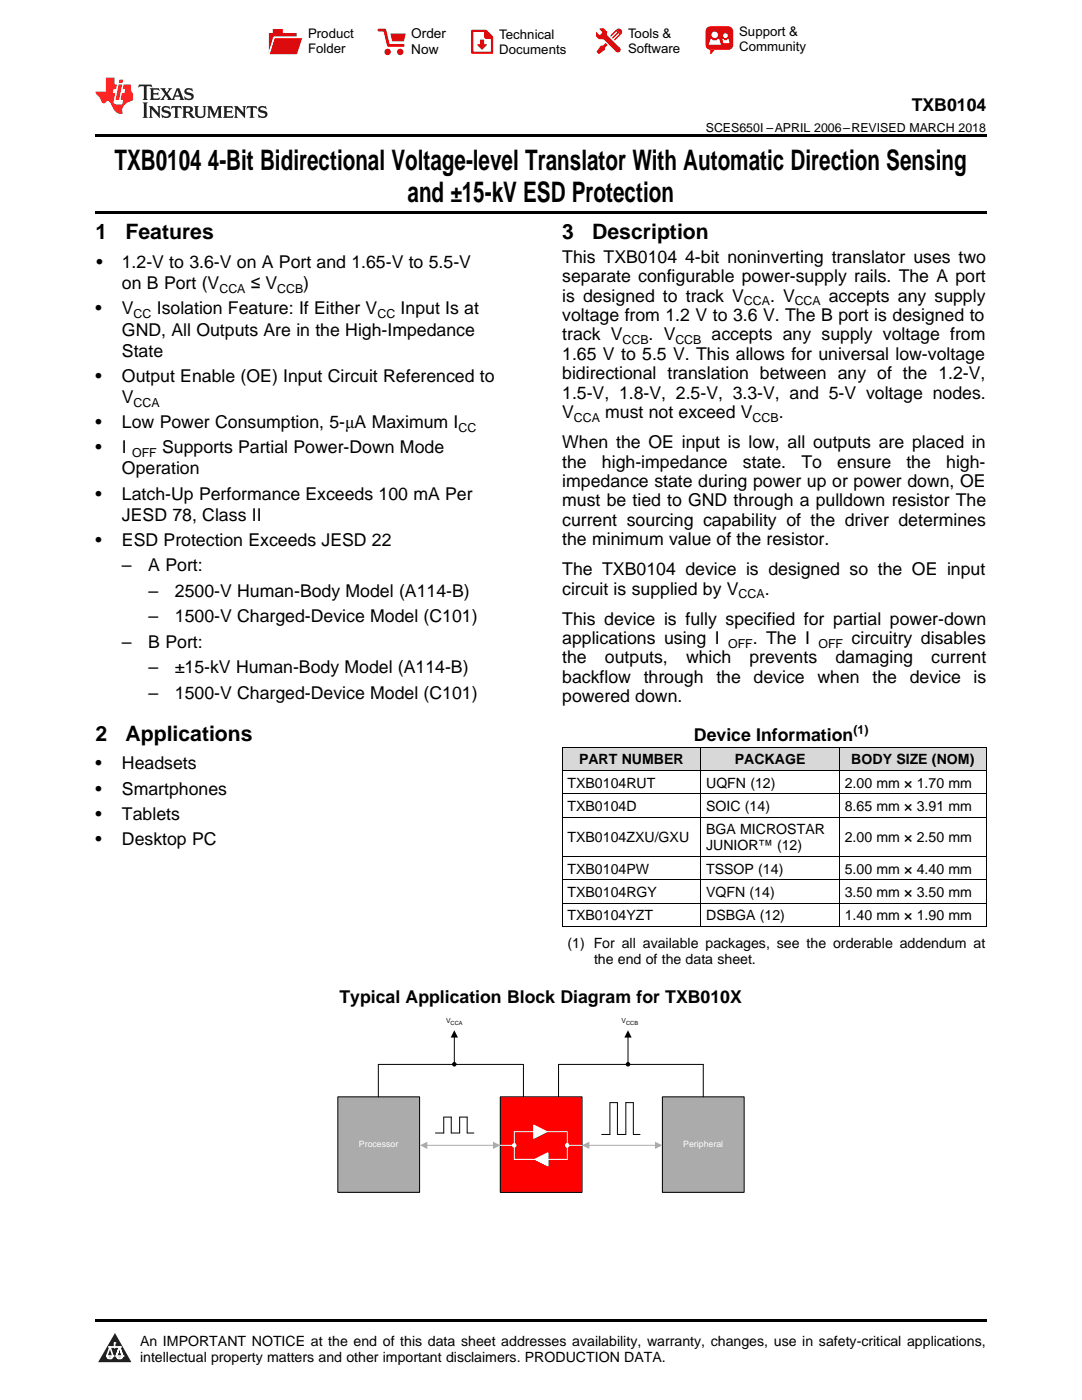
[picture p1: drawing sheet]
<svg xmlns="http://www.w3.org/2000/svg" width="216mm" height="279mm" viewBox="0 0 216 279" stroke-linecap="round" stroke-linejoin="round" font-family="sans-serif">
<defs><g id="words">
<g font-size="5.6">
<text x="22.8" y="33.9">TXB0104</text>
<text x="41.5" y="33.9">4-Bit Bidirectional Voltage-level Translator With Automatic Direction Sensing</text>
<text x="81.3" y="40.2">and ±15-kV ESD Protection</text>
</g>
<g font-size="4.2">
<text x="19" y="47.8">1</text>
<text x="25" y="47.8">Features</text>
<text x="112.2" y="47.8">3</text>
<text x="118.2" y="47.8">Description</text>
<text x="19" y="147.8">2</text>
<text x="25" y="147.8">Applications</text>
</g>
<g font-size="3.5">
<text x="181.9" y="22.2">TXB0104</text>
<text x="19.2" y="53.5">•</text>
<text x="24.3" y="53.5">1.2-V to 3.6-V on A Port and 1.65-V to 5.5-V</text>
<text x="112.2" y="52.4">This TXB0104</text>
<text x="136.7" y="52.4">4-bit noninverting translator uses two</text>
<text x="24.3" y="57.7">on B Port (V</text>
<text x="50" y="57.7">≤ V</text>
<text x="60.5" y="57.7">)</text>
<text x="112.2" y="56.3">separate configurable power-supply rails. The A port</text>
<text x="19" y="62.7">•</text>
<text x="24.3" y="62.7">V</text>
<text x="31.3" y="62.7">Isolation Feature: If Either V</text>
<text x="79.9" y="62.7">Input Is at</text>
<text x="112.2" y="60.2">is designed to track V</text>
<text x="112.2" y="64.1">voltage from 1.2 V to 3.6 V. The B port is designed to</text>
<text x="153.7" y="60.2">. V</text>
<text x="165.4" y="60.2">accepts any supply</text>
<text x="24.3" y="67">GND, All Outputs Are in the High-Impedance</text>
<text x="24.3" y="71.2">State</text>
<text x="112.2" y="67.9">track V</text>
<text x="112.2" y="71.8">1.65 V to 5.5 V. This allows for universal low-voltage</text>
<text x="129.4" y="67.9">. V</text>
<text x="142" y="67.9">accepts any supply voltage from</text>
<text x="19" y="76.2">•</text>
<text x="24.3" y="76.2">Output Enable (OE) Input Circuit Referenced to</text>
<text x="112.2" y="75.7">bidirectional translation between any of the 1.2-V,</text>
<text x="24.3" y="80.4">V</text>
<text x="112.2" y="79.6">1.5-V, 1.8-V, 2.5-V, 3.3-V, and 5-V voltage nodes.</text>
<text x="112.2" y="83.5">V</text>
<text x="120.8" y="83.5">must not exceed V</text>
<text x="155.4" y="83.5">.</text>
<text x="19" y="85.4">•</text>
<text x="24.3" y="85.4">Low Power Consumption, 5-μA Maximum I</text>
<text x="112.2" y="89.4">When the OE input is low, all outputs are placed in</text>
<text x="19" y="90.5">•</text>
<text x="24.3" y="90.5">I</text>
<text x="24.3" y="94.7">Operation</text>
<text x="32.3" y="90.5">Supports Partial Power-Down Mode</text>
<text x="112.2" y="93.3">the</text>
<text x="120.1" y="93.3">high-impedance</text>
<text x="148.2" y="93.3">state.</text>
<text x="159.9" y="93.3">To</text>
<text x="167" y="93.3">ensure</text>
<text x="180.9" y="93.3">the</text>
<text x="188.8" y="93.3">high-</text>
<text x="19" y="99.7">•</text>
<text x="24.3" y="99.7">Latch-Up Performance Exceeds 100 mA Per</text>
<text x="112.2" y="97.2">impedance state during power up or power down, OE</text>
<text x="112.2" y="101.1">must be tied to GND through a pulldown resistor The</text>
<text x="24.3" y="103.9">JESD 78, Class II</text>
<text x="112.2" y="105">current sourcing capability of the driver determines</text>
<text x="19" y="108.9">•</text>
<text x="24.3" y="108.9">ESD Protection Exceeds JESD 22</text>
<text x="112.2" y="108.8">the minimum value of the resistor.</text>
<text x="24.3" y="114">–</text>
<text x="29.6" y="114">A Port:</text>
<text x="29.6" y="119.1">–</text>
<text x="34.9" y="119.1">2500-V Human-Body Model (A114-B)</text>
<text x="112.2" y="114.8">The TXB0104 device is designed so the OE input</text>
<text x="112.2" y="118.7">circuit is supplied by V</text>
<text x="152.6" y="118.7">.</text>
<text x="29.6" y="124.2">–</text>
<text x="34.9" y="124.2">1500-V Charged-Device Model (C101)</text>
<text x="112.2" y="124.6">This device is fully specified for partial power-down</text>
<text x="24.3" y="129.3">–</text>
<text x="29.6" y="129.3">B Port:</text>
<text x="112.2" y="128.5">applications using I</text>
<text x="150.2" y="128.5">. The I</text>
<text x="169.9" y="128.5">circuitry disables</text>
<text x="29.6" y="134.3">–</text>
<text x="34.9" y="134.3">±15-kV Human-Body Model (A114-B)</text>
<text x="112.2" y="132.4">the</text>
<text x="112.2" y="136.3">backflow</text>
<text x="120.7" y="132.4">outputs,</text>
<text x="128.4" y="136.3">through</text>
<text x="136.9" y="132.4">which</text>
<text x="142.9" y="136.3">the</text>
<text x="149.5" y="132.4">prevents</text>
<text x="150.4" y="136.3">device</text>
<text x="163.1" y="136.3">when</text>
<text x="166.7" y="132.4">damaging</text>
<text x="174.1" y="136.3">the</text>
<text x="181.5" y="136.3">device</text>
<text x="185.8" y="132.4">current</text>
<text x="194.3" y="136.3">is</text>
<text x="29.6" y="139.4">–</text>
<text x="34.9" y="139.4">1500-V Charged-Device Model (C101)</text>
<text x="112.2" y="140.2">powered down.</text>
<text x="138.5" y="147.9">Device Information</text>
<text x="19" y="153.6">•</text>
<text x="24.3" y="153.6">Headsets</text>
<text x="19" y="158.6">•</text>
<text x="24.3" y="158.6">Smartphones</text>
<text x="19" y="163.6">•</text>
<text x="24.3" y="163.6">Tablets</text>
<text x="19" y="168.6">•</text>
<text x="24.3" y="168.6">Desktop PC</text>
<text x="67.7" y="200.1">Typical Application Block Diagram for TXB010X</text>
</g>
<g font-size="2.8">
<text x="115.5" y="152.5">PART NUMBER</text>
<text x="146.6" y="152.5">PACKAGE</text>
<text x="169.9" y="152.5">BODY SIZE (NOM)</text>
<text x="113.2" y="157.2">TXB0104RUT</text>
<text x="113.2" y="161.9">TXB0104D</text>
<text x="140.9" y="157.2">UQFN (12)</text>
<text x="140.9" y="161.9">SOIC (14)</text>
<text x="168.6" y="157.2">2.00 mm × 1.70 mm</text>
<text x="168.6" y="161.9">8.65 mm × 3.91 mm</text>
<text x="140.9" y="166.5">BGA MICROSTAR</text>
<text x="113.2" y="168.1">TXB0104ZXU/GXU</text>
<text x="140.9" y="169.7">JUNIOR™ (12)</text>
<text x="168.6" y="168.1">2.00 mm × 2.50 mm</text>
<text x="113.2" y="174.3">TXB0104PW</text>
<text x="113.2" y="179">TXB0104RGY</text>
<text x="140.9" y="174.3">TSSOP (14)</text>
<text x="140.9" y="179">VQFN (14)</text>
<text x="168.6" y="174.3">5.00 mm × 4.40 mm</text>
<text x="168.6" y="179">3.50 mm × 3.50 mm</text>
<text x="113.2" y="183.7">TXB0104YZT</text>
<text x="140.9" y="183.7">DSBGA (12)</text>
<text x="168.6" y="183.7">1.40 mm × 1.90 mm</text>
<text x="113.2" y="189.2">(1) For all available packages, see the orderable addendum at</text>
<text x="118.5" y="192.3">the end of the data sheet.</text>
<text x="27.9" y="268.6">An IMPORTANT NOTICE at the end of this data sheet addresses availability, warranty, changes, use in safety-critical applications,</text>
<text x="27.9" y="271.8">intellectual property matters and other important disclaimers. PRODUCTION DATA.</text>
</g>
<g font-size="2.7">
<text x="82.1" y="7.7">Order</text>
<text x="82.1" y="10.7">Now</text>
</g>
<g font-size="2.6">
<text x="61.5" y="7.6">Product</text>
<text x="61.5" y="10.6">Folder</text>
<text x="99.6" y="7.8">Technical</text>
<text x="99.6" y="10.8">Documents</text>
<text x="125.3" y="7.6">Tools &amp;</text>
<text x="125.3" y="10.6">Software</text>
<text x="147.5" y="7.2">Support &amp;</text>
<text x="147.5" y="10.2">Community</text>
</g>
<g font-size="2.5">
<text x="140.8" y="26.3">SCES650I –APRIL 2006–REVISED MARCH 2018</text>
<text x="43.8" y="58.4">CCA</text>
<text x="55.3" y="58.4">CCB</text>
<text x="26.7" y="63.4">CC</text>
<text x="75.3" y="63.4">CC</text>
<text x="148.4" y="60.9">CCA</text>
<text x="158.6" y="60.9">CCA</text>
<text x="124.2" y="68.7">CCB</text>
<text x="134.8" y="68.7">CCB</text>
<text x="26.7" y="81.1">CCA</text>
<text x="91.5" y="86.1">CC</text>
<text x="114.5" y="84.2">CCA</text>
<text x="150.2" y="84.2">CCB</text>
<text x="26.4" y="91.2">OFF</text>
<text x="147.4" y="119.4">CCA</text>
<text x="145.3" y="129.2">OFF</text>
<text x="163.3" y="129.2">OFF</text>
<text x="170.3" y="146.5">(1)</text>
</g>
<g font-size="1.8" fill="#fff">
<text x="71.6" y="229">Processor</text>
<text x="136.3" y="229">Peripheral</text>
</g>
<g font-size="1.4">
<text x="89" y="204.2">V</text>
<text x="124" y="204.2">V</text>
</g>
<g font-size="1.1">
<text x="89.9" y="204.5">CCA</text>
<text x="124.9" y="204.5">CCB</text>
</g>
</g></defs>
<g fill="#d8d8d8">
<path d="M112.2 149.2h27.6v4.6h-27.6z"/>
<path d="M139.8 149.2h27.7v4.6h-27.7z"/>
<path d="M167.5 149.2h29.3v4.6h-29.3z"/>
</g>
<path d="M22.9 266l3.3 5.9h-6.6z" fill="#231f20"/>
<path d="M21.3 270.6h1.2l-.3 .5h-.3a.53 .53 0 0 1-.6-.5z" fill-rule="evenodd" fill="#fff"/>
<path d="M21.3 270.6h1.2l-.3 .5h-.3a.53 .53 0 0 1-.6-.5z" fill="none" stroke="#231f20" stroke-width=".33"/>
<path d="M21.3 270.6l1.2 .1-.3 .4h-.5z" fill="none" stroke="#fff" stroke-width=".33"/>
<path d="M22.9 268.9h.1" fill="none" stroke="#fff" stroke-width=".33"/>
<path d="M22.9 268v.9z" fill="#fff"/>
<path d="M22.9 268v.9z" fill="none" stroke="#fff" stroke-width=".33"/>
<circle cx="22.9" cy="268" r=".16" fill="#fff"/>
<path d="M21.8 268.8h.1" fill="none" stroke="#fff" stroke-width=".33"/>
<path d="M21.8 268.8h2.2z" fill="#fff"/>
<path d="M21.8 268.8h2.2z" fill="none" stroke="#fff" stroke-width=".33"/>
<circle cx="24" cy="268.8" r=".16" fill="#fff"/>
<path d="M23.2 270.6h.1" fill="none" stroke="#fff" stroke-width=".33"/>
<path d="M23.8 268.8l-.6 1.8z" fill="#fff"/>
<path d="M23.8 268.8l-.6 1.8z" fill="none" stroke="#fff" stroke-width=".33"/>
<path d="M23.8 268.8l.7 1.8z" fill="#fff"/>
<path d="M23.8 268.8l.7 1.8z" fill="none" stroke="#fff" stroke-width=".33"/>
<path d="M24.4 270.6h.1" fill="none" stroke="#fff" stroke-width=".33"/>
<circle cx="21.3" cy="270.6" r=".16" fill="#fff"/>
<path d="M22 268.8l-.7 1.8z" fill="#fff"/>
<path d="M22 268.8l-.7 1.8z" fill="none" stroke="#fff" stroke-width=".33"/>
<path d="M22 268.8l.5 1.8z" fill="#fff"/>
<path d="M22 268.8l.5 1.8z" fill="none" stroke="#fff" stroke-width=".33"/>
<circle cx="22.5" cy="270.6" r=".16" fill="#fff"/>
<path d="M23.3 270.6h1.2a.63 .63 0 0 1-.6 .5 .63 .63 0 0 1-.6-.5z" fill-rule="evenodd" fill="#fff"/>
<path d="M23.3 270.6h1.2a.63 .63 0 0 1-.6 .5 .63 .63 0 0 1-.6-.5z" fill="none" stroke="#231f20" stroke-width=".33"/>
<path d="M23.3 270.6h1.2l-.4 .5h-.5z" fill="none" stroke="#fff" stroke-width=".33"/>
<path d="M23.2 270.6h.1" fill="none" stroke="#fff" stroke-width=".33"/>
<circle cx="24.5" cy="270.6" r=".16" fill="#fff"/>
<path d="M19 263.2h177.8v.5h-177.8z" fill="#000"/>
<path d="M67.4 218.9h16.3v19.1h-16.3z" fill-rule="evenodd" fill="#ababab"/>
<path d="M67.4 218.9h16.3v19.1h-16.3z" fill="none" stroke="#000" stroke-width=".2"/>
<path d="M132.2 218.9h16.3v19.1h-16.3z" fill-rule="evenodd" fill="#ababab"/>
<path d="M132.2 218.9h16.3v19.1h-16.3z" fill="none" stroke="#000" stroke-width=".2"/>
<path d="M99.8 218.9h16.3v19.1h-16.3z" fill-rule="evenodd" fill="#f00"/>
<path d="M99.8 218.9h16.3v19.1h-16.3z" fill="none" stroke="#000" stroke-width=".2"/>
<path d="M106.5 224.5l2.6 1.4-2.6 1.3z" fill="#fff"/>
<path d="M106.5 224.5l2.6 1.4-2.6 1.3z" fill="none" stroke="#fff" stroke-width=".2"/>
<path d="M106.7 231.4l2.6-1.3v2.6z" fill="#fff"/>
<path d="M99.8 228.6h2.8M102.6 225.9v5.5h4.1M102.6 225.9h3.9M106.7 231.4l2.6-1.3v2.6zM109.1 225.9h4.1M113.2 225.9v5.5h-3.9M113.2 228.6h2.9" fill="none" stroke="#fff" stroke-width=".2"/>
<circle cx="102.6" cy="228.6" r=".35" fill="#fff"/>
<circle cx="102.6" cy="228.6" r=".35" fill="none" stroke="#fff" stroke-width=".2"/>
<circle cx="113.2" cy="228.6" r=".35" fill="#fff"/>
<circle cx="113.2" cy="228.6" r=".35" fill="none" stroke="#fff" stroke-width=".2"/>
<path d="M85.1 228.6h13.5" fill="none" stroke="#ababab" stroke-width=".2"/>
<g fill="#ababab">
<path d="M83.8 228.6l1.5-.8v1.5z"/>
<path d="M98.4 227.8l1.4 .8-1.4 .7z"/>
</g>
<path d="M117.4 228.6h13.5" fill="none" stroke="#ababab" stroke-width=".2"/>
<g fill="#ababab">
<path d="M116.1 228.6l1.5-.8v1.5z"/>
<path d="M130.7 227.8l1.5 .8-1.5 .7z"/>
</g>
<g fill="none" stroke="#000" stroke-width=".2">
<path d="M112.2 158.4h84.6M112.2 153.8h84.6M112.2 149.1h84.6M112.2 149.1v35.8M139.8 149.1v35.8M167.4 149.1v35.8M196.8 149.1v35.8M112.2 175.6h84.6M112.2 170.9h84.6M112.2 163.1h84.6M112.2 184.9h84.6M112.2 180.2h84.6"/>
<path d="M90.7 206.9v5.5M104.4 212.4h-28.9v6.5M104.4 212.4v6.5M111.4 218.9v-6.5h28.9v6.5M125.3 206.9v5.5M90 226.1v-3.2l-1.5 .1v3.1h-1.6M90 226.1h1.7M91.7 226.1v-3.2h1.5v3.2M93.2 226.1h1.4M121.7 220.1v6.3h-1.6M121.7 220.1h1.5v6.3M123.2 226.4h1.7"/>
<path d="M124.9 226.4v-6.3h1.5v6.3M126.4 226.4h1.3"/>
<circle cx="90.7" cy="212.4" r=".35"/>
<circle cx="125.3" cy="212.4" r=".35"/>
</g>
<g fill="#000">
<path d="M90.7 205.6l.7 1.5h-1.5zM125.3 205.6l.7 1.5h-1.4z"/>
<circle cx="90.7" cy="212.4" r=".35"/>
<circle cx="125.3" cy="212.4" r=".35"/>
</g>
<path d="M19 26.8h177.8v.6h-177.8zM19 42.2h177.8v.6h-177.8zM112.2 184.9h.1zM167.4 184.9h.1zM196.7 184.9h.1z" fill="#000"/>
<path d="M27.7 16.9l-.1 .6 .6-.3h.5v.2v2.2l-.2 .4h1l-.2-.4v-2.2v-.2h.5l.6 .3-.2-.6zM29.9 17.6l.2 .4v1.6l-.2 .4h1.9l.1-.6a1.09 1.09 0 0 1-1.3 .1v-.6h.6l.4 .2v-.7l-.2 .2h-.8v-.6l.2-.1a1.01 1.01 0 0 1 1 .3l-.1-.6zM32 17.6l.9 1.2-1 1.2h.9l-.2-.3 .5-.7 .5 .7-.3 .3h1.7l-.2-.3 .1-.4h1l.1 .4-.2 .3h1l-.3-.4-.7-2h-.5l-1 2.2-.8-1.1 .9-1.1h-.9l.2 .2-.4 .7-.4-.7 .2-.2zM35.4 18l.4 1h-.8zM37 17.7a.66 .66 0 0 0-.2 .8 .66 .66 0 0 0 .6 .4l.7 .2 .1 .2a.8 .8 0 0 1-.7 .4 .8 .8 0 0 1-.7-.5l.1 .8 .2-.2a.94 .94 0 0 0 1.1 .1 .94 .94 0 0 0 .4-.9 1.48 1.48 0 0 0-1.3-.6v-.4a1.1 1.1 0 0 1 1.2 .2l-.2-.6-.2 .1-.5-.1zM28.5 20.4l.2 .4v2.3l-.2 .4h1l-.2-.4v-2.3l.2-.4zM29.7 21.2l.2 .4v1.5l-.2 .4h.8l-.3-.4 .1-1.3 1.6 1.8v-2l.2-.4h-.7l.2 .2v1.1l-1.2-1.3zM32.5 21.3a.66 .66 0 0 0-.2 .8 .66 .66 0 0 0 .6 .4l.6 .2 .2 .2a.8 .8 0 0 1-.8 .4 .8 .8 0 0 1-.7-.5l.2 .7 .2-.1a.94 .94 0 0 0 1 .1 .94 .94 0 0 0 .5-1 1.47 1.47 0 0 0-1.3-.6l-.1-.3a1.1 1.1 0 0 1 1.3 .2l-.2-.6-.2 .1-.5-.2zM34.3 21.2l-.2 .6a.64 .64 0 0 1 .8-.3v1.6l-.2 .4h1l-.3-.4 .1-1.6a.66 .66 0 0 1 .8 .3l-.2-.6zM36.3 21.2l.3 .4v1.5l-.3 .4h1l-.2-.2v-.7h.5l.1 .1a.8 .8 0 0 0 1.2 .7l-1-1a.62 .62 0 0 0 .6-.5 .62 .62 0 0 0-.6-.7zM37.1 21.5h.1a.48 .48 0 0 1 .6 0 .48 .48 0 0 1 .1 .6l-.2 .1-.6 .1zM38.7 21.2l.2 .2a2.29 2.29 0 0 0 .4 2 1.05 1.05 0 0 0 1.7-.7v-1.3l.2-.2h-.8l.2 .4v1.1a.61 .61 0 0 1-.6 .6 .61 .61 0 0 1-.6-.6v-1.1l.3-.4zM41.3 21.2l.3 .4v1.5l-.3 .4h.8l-.2-.4v-1.4l.8 1.9 .9-1.9v1.4l-.2 .4h.9l-.2-.4v-1.5l.2-.4h-.8l-.7 1.5-.6-1.5zM44.5 21.2l.2 .4v1.5l-.2 .4h1.9l.2-.6a1.1 1.1 0 0 1-1.4 .2v-.7h.6l.4 .2v-.6l-.2 .1-.8 .1v-.6l.2-.1a1.02 1.02 0 0 1 1.1 .2l-.2-.5zM46.7 21.2l.2 .4v1.5l-.2 .4h.8l-.3-.4 .1-1.3 1.6 1.8v-2l.2-.4h-.7l.2 .2v1.1l-1.2-1.3zM49.3 21.2l-.1 .6a.64 .64 0 0 1 .8-.3v1.6l-.3 .4h1l-.2-.4v-1.6a.66 .66 0 0 1 .8 .3l-.1-.6zM51.7 21.3a.66 .66 0 0 0-.2 .7 .66 .66 0 0 0 .7 .5l.6 .2 .1 .2a.8 .8 0 0 1-.7 .4 .8 .8 0 0 1-.7-.5l.1 .7 .2-.1a.94 .94 0 0 0 1.1 .1 .94 .94 0 0 0 .4-1 1.48 1.48 0 0 0-1.2-.6l-.1-.3a1.1 1.1 0 0 1 1.2 .2l-.2-.6-.1 .1-.6-.2z" fill="#231f20"/>
<path d="M21.1 15.5v2.8h-2v.4l.9 .9a.96 .96 0 0 0 1 1 .59 .59 0 0 1 .5-.4 .59 .59 0 0 1 .5 .3l.4 .8a1.61 1.61 0 0 0 2.1 1.3 1.63 1.63 0 0 1 1.1-2.2l.9-.3v-1.5a1.6 1.6 0 0 1-.4-1.7h-1.4l-.2 .9h.5l-.2 .8h-.5l-.2 1v.3h.5l-.2 .9h-.7a.74 .74 0 0 1-1-.6l.3-1.6h-.5l.2-.8h.5l.1-.9h-.4v-1.4zM23.7 16.9l-.7 3h.8l.6-3zM23.8 15.9l-.1 .7h.7l.2-.7z" fill="#ee1d23"/>
<g fill="#d60000">
<path d="M54.4 5.8h2v.8h2.8v4.2h-5.5v-4.2h.7z" fill-rule="evenodd"/>
<path d="M54.7 7.5h5.6l-1 3.3h-5.6z" fill-rule="evenodd"/>
</g>
<path d="M54.6 7.4h5.8l-.1 .1h-5.5l-1.1 3.3z" fill-rule="evenodd" fill="#fff"/>
<path d="M54.6 7.4h5.8l-.1 .1h-5.5l-1.1 3.3z" fill="none" stroke="#fff" stroke-width=".2"/>
<path d="M75.6 6h1.2l.7 3.1h3" fill="none" stroke="#d60000" stroke-width=".56"/>
<g fill="#d60000">
<path d="M77.9 6.7h3.1l-.4 1.5h-2.3z" fill-rule="evenodd"/>
<circle cx="77.3" cy="10.4" r=".64"/>
<circle cx="79.9" cy="10.4" r=".64"/>
</g>
<path d="M94.2 6.2h2.7l1.3 1.2v3.1h-4z" fill="none" stroke="#d60000" stroke-width=".44"/>
<g fill="#d60000">
<path d="M95.8 7.9h.8v1h.6l-1 1.1-1-1v-.1h.6z" fill-rule="evenodd"/>
<path d="M96.6 6.2h.3l1.3 1.2v.4h-1.3l-.3-.4z" fill-rule="evenodd"/>
<path d="M119.6 5.7h.9l.6 .6 .1 .7 2.5 2.5-.8 .8-2.3-2.3-1.1-.2-.6-.6v-.8l.7 .6 .5-.4v-.2l-.4-.5z" fill-rule="evenodd"/>
<path d="M119.9 9.1h.4l.5-.5 .4 .4-.5 .5v.4l-1.2 .9-.5-.5z" fill-rule="evenodd"/>
<path d="M123 5.9a.67 .67 0 0 1 .9 0 .67 .67 0 0 1 0 .9z" fill-rule="evenodd"/>
<path d="M123 5.9l.9 .9-1.2 1.2h-.2l.1-.2 .9-.9 .1-.2h-.3l-.9 1h-.2v-.2l.9-1 .1-.2h-.3l-.9 1h-.2v-.2z" fill-rule="evenodd"/>
<circle cx="123.3" cy="9.9" r=".54"/>
</g>
<path d="M121.1 6.3l-.1 .7" fill="none" stroke="#d60000" stroke-width=".2"/>
<g fill="#d60000">
<path d="M141.1 5.5l.6-.2h3.6a.95 .95 0 0 1 1 .9v2.8a.95 .95 0 0 1-1 .9h-3.6a.95 .95 0 0 1-.9-.9v-2.8z" fill-rule="evenodd"/>
<path d="M141.7 9.9h.9l-.7 .9h-.2z" fill-rule="evenodd"/>
</g>
<g fill="#fff">
<path d="M144.3 8.6h1.3z"/>
<path d="M141.8 7.8h.3l.1 .2h.8l.2-.2h.3l.4 1.1h-2.5z" fill-rule="evenodd"/>
<path d="M144.2 7.8h.2l.2 .2h.4l.2-.2h.2l.2 .8h-1.3z" fill-rule="evenodd"/>
<circle cx="142.6" cy="6.9" r=".65"/>
<circle cx="144.8" cy="7.1" r=".48"/>
</g>
<use href="#words"/>
</svg>
